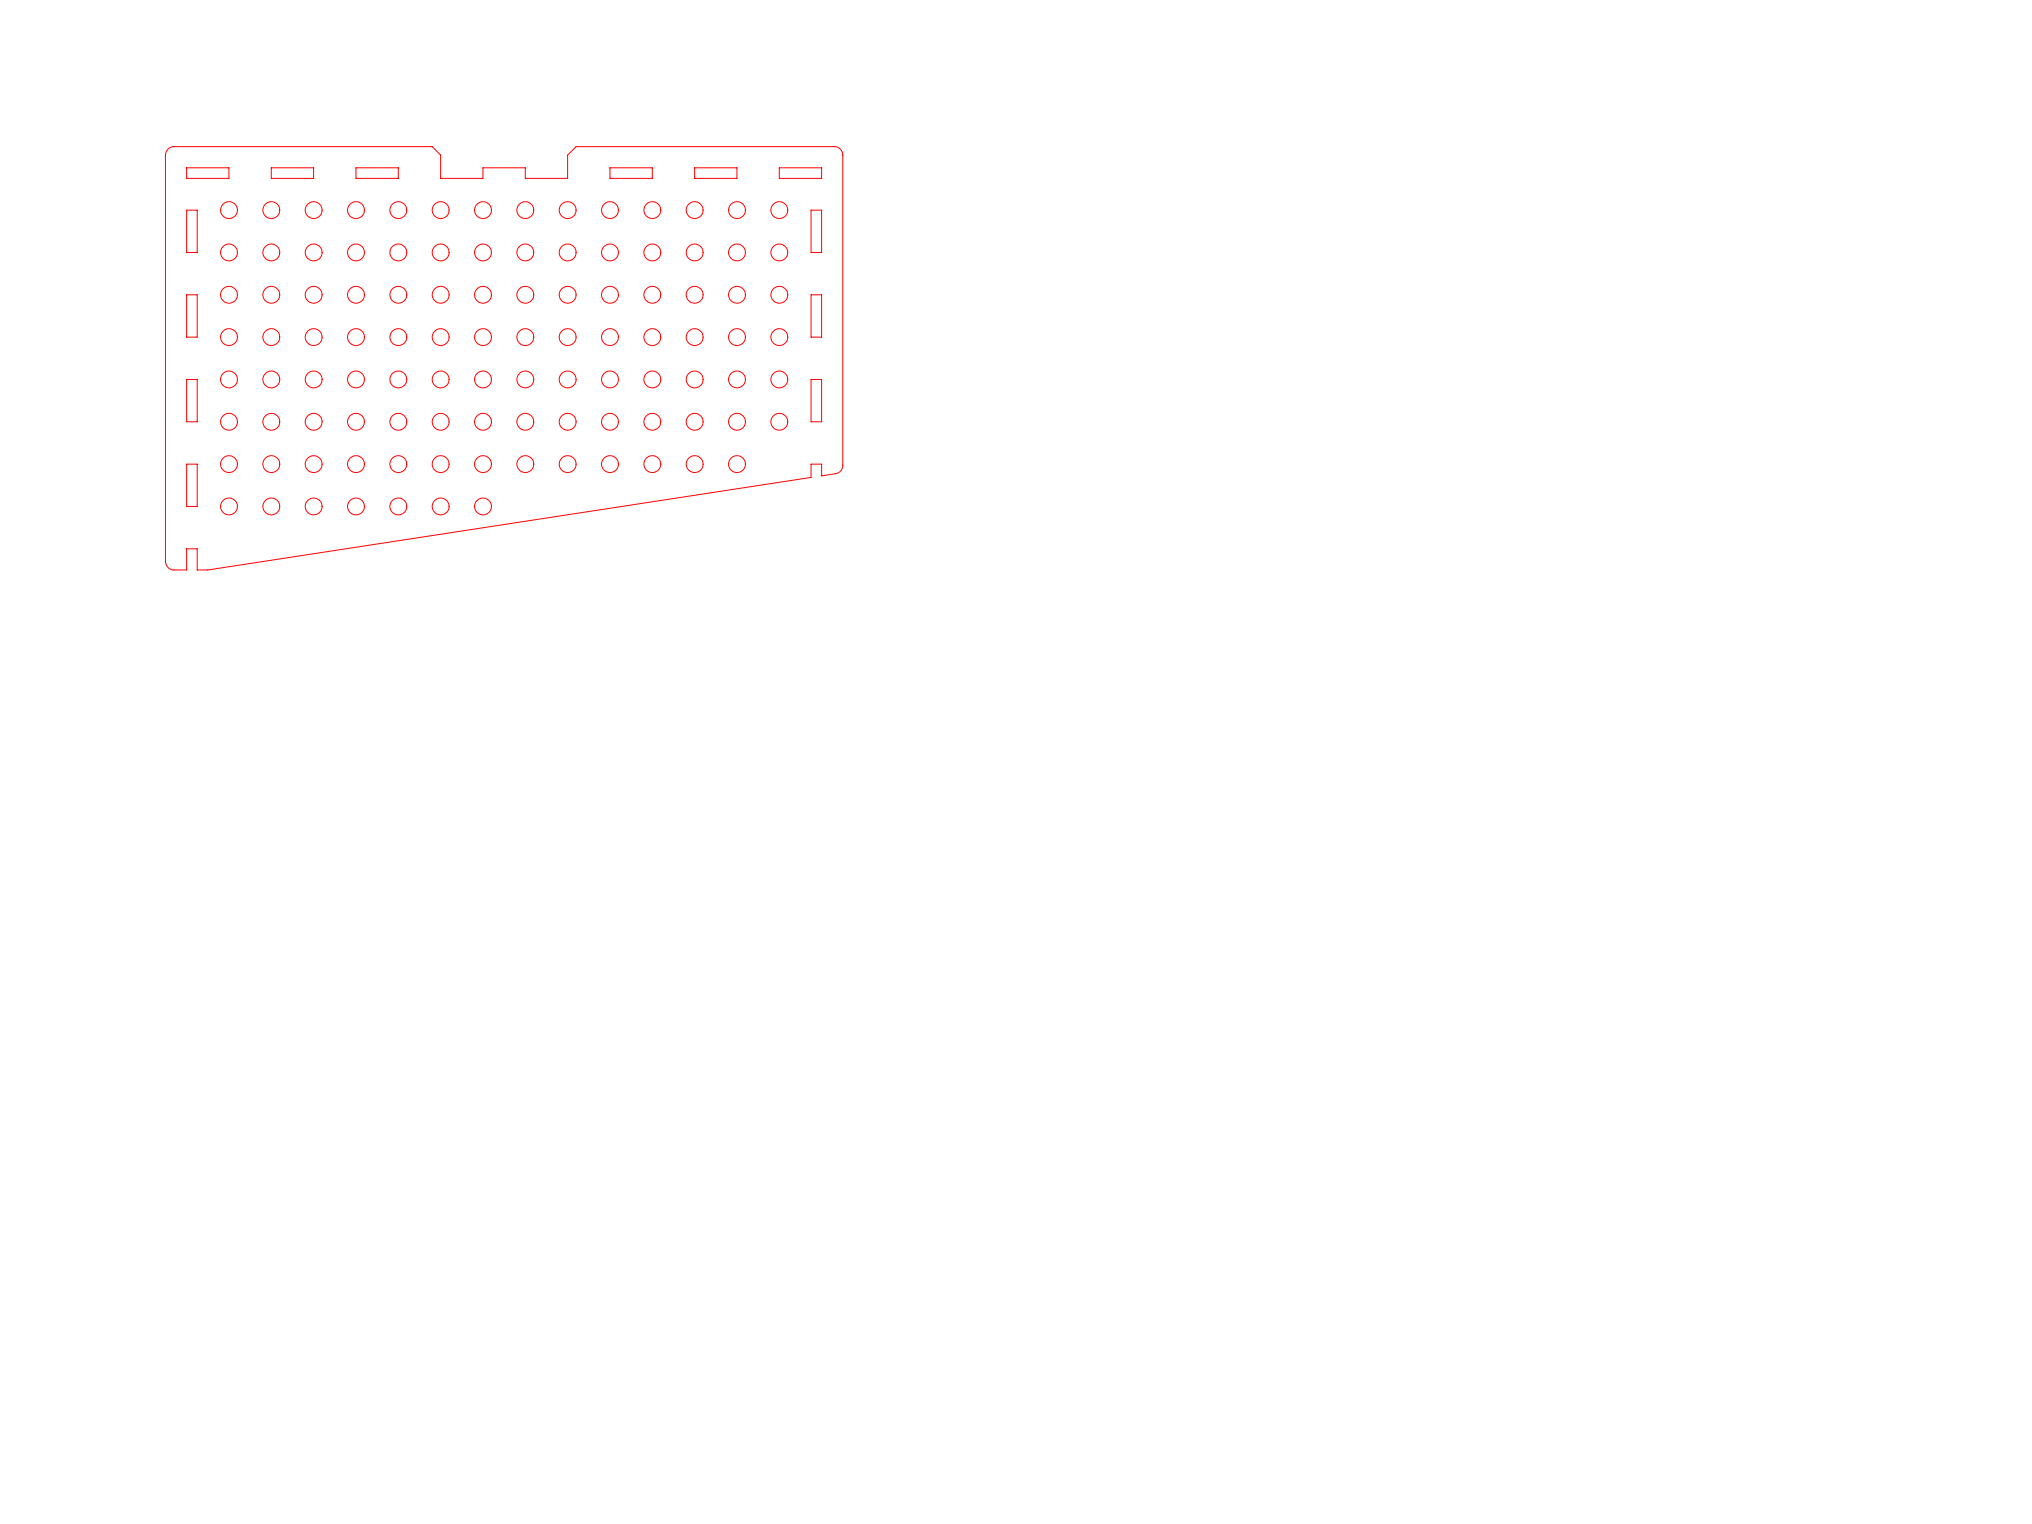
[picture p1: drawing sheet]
<svg xmlns="http://www.w3.org/2000/svg" width="610mm" height="457mm" viewBox="0 0 610 457" stroke-linecap="round" stroke-linejoin="round" font-family="sans-serif">
<g fill="none" stroke="#f00" stroke-width=".3">
<path d="M50.4 44.7l.8-.5 1-.2h77.4l2.6 2.5v7h12.7v-3.2h12.7v3.2h12.7v-7l2.5-2.5h77.5a2.53 2.53 0 0 1 2.5 2.5v93.1a2.49 2.49 0 0 1-2.1 2.5l-4.2 .7v-3.6h-3.2v4l-181 27.8h-3.1v-6.4h-3.2v6.4h-3.8a2.59 2.59 0 0 1-2.6-2.5v-122l.2-1zM56 50.3h12.7v3.2h-12.7zM81.4 50.3h12.7v3.2h-12.7zM106.8 50.3h12.7v3.2h-12.7zM183 50.3h12.7v3.2h-12.7zM208.4 50.3h12.7v3.2h-12.7zM233.8 50.3h12.7v3.2h-12.7zM56 63h3.2v12.7h-3.2zM243.3 63h3.2v12.7h-3.2zM56 88.4h3.2v12.7h-3.2zM243.3 88.4h3.2v12.7h-3.2zM56 113.8h3.2v12.7h-3.2z"/>
<path d="M243.3 113.8h3.2v12.7h-3.2zM56 139.2h3.2v12.7h-3.2z"/>
<circle cx="68.7" cy="63" r="2.53"/>
<circle cx="68.7" cy="75.7" r="2.53"/>
<circle cx="81.4" cy="63" r="2.53"/>
<circle cx="81.4" cy="75.7" r="2.53"/>
<circle cx="94.1" cy="63" r="2.53"/>
<circle cx="94.1" cy="75.7" r="2.53"/>
<circle cx="106.8" cy="63" r="2.53"/>
<circle cx="106.8" cy="75.7" r="2.53"/>
<circle cx="119.5" cy="63" r="2.53"/>
<circle cx="119.5" cy="75.7" r="2.53"/>
<circle cx="132.2" cy="63" r="2.53"/>
<circle cx="132.2" cy="75.7" r="2.53"/>
<circle cx="144.9" cy="63" r="2.53"/>
<circle cx="144.9" cy="75.7" r="2.53"/>
<circle cx="157.6" cy="63" r="2.53"/>
<circle cx="157.6" cy="75.7" r="2.53"/>
<circle cx="170.3" cy="63" r="2.53"/>
<circle cx="170.3" cy="75.7" r="2.53"/>
<circle cx="183" cy="63" r="2.53"/>
<circle cx="183" cy="75.7" r="2.53"/>
<circle cx="195.7" cy="63" r="2.53"/>
<circle cx="195.7" cy="75.7" r="2.53"/>
<circle cx="208.4" cy="63" r="2.53"/>
<circle cx="208.4" cy="75.7" r="2.53"/>
<circle cx="221.1" cy="63" r="2.53"/>
<circle cx="221.1" cy="75.7" r="2.53"/>
<circle cx="233.8" cy="63" r="2.53"/>
<circle cx="233.8" cy="75.7" r="2.53"/>
<circle cx="68.7" cy="88.4" r="2.53"/>
<circle cx="81.4" cy="88.4" r="2.53"/>
<circle cx="94.1" cy="88.4" r="2.53"/>
<circle cx="106.8" cy="88.4" r="2.53"/>
<circle cx="119.5" cy="88.4" r="2.53"/>
<circle cx="132.2" cy="88.4" r="2.53"/>
<circle cx="144.9" cy="88.4" r="2.53"/>
<circle cx="157.6" cy="88.4" r="2.53"/>
<circle cx="170.3" cy="88.4" r="2.53"/>
<circle cx="183" cy="88.4" r="2.53"/>
<circle cx="195.7" cy="88.4" r="2.53"/>
<circle cx="208.4" cy="88.4" r="2.53"/>
<circle cx="221.1" cy="88.4" r="2.53"/>
<circle cx="233.8" cy="88.4" r="2.53"/>
<circle cx="68.7" cy="113.8" r="2.53"/>
<circle cx="68.7" cy="101.1" r="2.53"/>
<circle cx="81.4" cy="113.8" r="2.53"/>
<circle cx="81.4" cy="101.1" r="2.53"/>
<circle cx="94.1" cy="101.1" r="2.53"/>
<circle cx="94.1" cy="113.8" r="2.53"/>
<circle cx="106.8" cy="113.8" r="2.53"/>
<circle cx="106.8" cy="101.1" r="2.53"/>
<circle cx="119.5" cy="113.8" r="2.53"/>
<circle cx="119.5" cy="101.1" r="2.53"/>
<circle cx="132.2" cy="113.8" r="2.53"/>
<circle cx="132.2" cy="101.1" r="2.53"/>
<circle cx="144.9" cy="101.1" r="2.53"/>
<circle cx="144.9" cy="113.8" r="2.53"/>
<circle cx="157.6" cy="101.1" r="2.53"/>
<circle cx="157.6" cy="113.8" r="2.53"/>
<circle cx="170.3" cy="101.1" r="2.53"/>
<circle cx="170.3" cy="113.8" r="2.53"/>
<circle cx="183" cy="113.8" r="2.53"/>
<circle cx="183" cy="101.1" r="2.53"/>
<circle cx="195.7" cy="101.1" r="2.53"/>
<circle cx="195.7" cy="113.8" r="2.53"/>
<circle cx="208.4" cy="101.1" r="2.53"/>
<circle cx="208.4" cy="113.8" r="2.53"/>
<circle cx="221.1" cy="101.1" r="2.53"/>
<circle cx="221.1" cy="113.8" r="2.53"/>
<circle cx="233.8" cy="101.1" r="2.53"/>
<circle cx="233.8" cy="113.8" r="2.53"/>
<circle cx="68.7" cy="126.5" r="2.53"/>
<circle cx="68.7" cy="139.2" r="2.53"/>
<circle cx="81.4" cy="126.5" r="2.53"/>
<circle cx="81.4" cy="139.2" r="2.53"/>
<circle cx="94.1" cy="126.5" r="2.53"/>
<circle cx="94.1" cy="139.2" r="2.53"/>
<circle cx="106.8" cy="126.5" r="2.53"/>
<circle cx="106.8" cy="139.2" r="2.53"/>
<circle cx="119.5" cy="126.5" r="2.53"/>
<circle cx="119.5" cy="139.2" r="2.53"/>
<circle cx="132.2" cy="126.5" r="2.53"/>
<circle cx="132.2" cy="139.2" r="2.53"/>
<circle cx="144.9" cy="126.5" r="2.53"/>
<circle cx="144.9" cy="139.2" r="2.53"/>
<circle cx="157.6" cy="139.2" r="2.53"/>
<circle cx="157.6" cy="126.5" r="2.53"/>
<circle cx="170.3" cy="139.2" r="2.53"/>
<circle cx="170.3" cy="126.5" r="2.53"/>
<circle cx="183" cy="126.5" r="2.53"/>
<circle cx="183" cy="139.2" r="2.53"/>
<circle cx="195.7" cy="139.2" r="2.53"/>
<circle cx="195.7" cy="126.5" r="2.53"/>
<circle cx="208.4" cy="139.2" r="2.53"/>
<circle cx="208.4" cy="126.5" r="2.53"/>
<circle cx="221.1" cy="126.5" r="2.53"/>
<circle cx="221.1" cy="139.2" r="2.53"/>
<circle cx="233.8" cy="126.5" r="2.53"/>
<circle cx="68.7" cy="151.9" r="2.53"/>
<circle cx="81.4" cy="151.9" r="2.53"/>
<circle cx="94.1" cy="151.9" r="2.53"/>
<circle cx="106.8" cy="151.9" r="2.53"/>
<circle cx="119.5" cy="151.9" r="2.53"/>
<circle cx="132.2" cy="151.9" r="2.53"/>
<circle cx="144.9" cy="151.9" r="2.53"/>
</g>
</svg>
